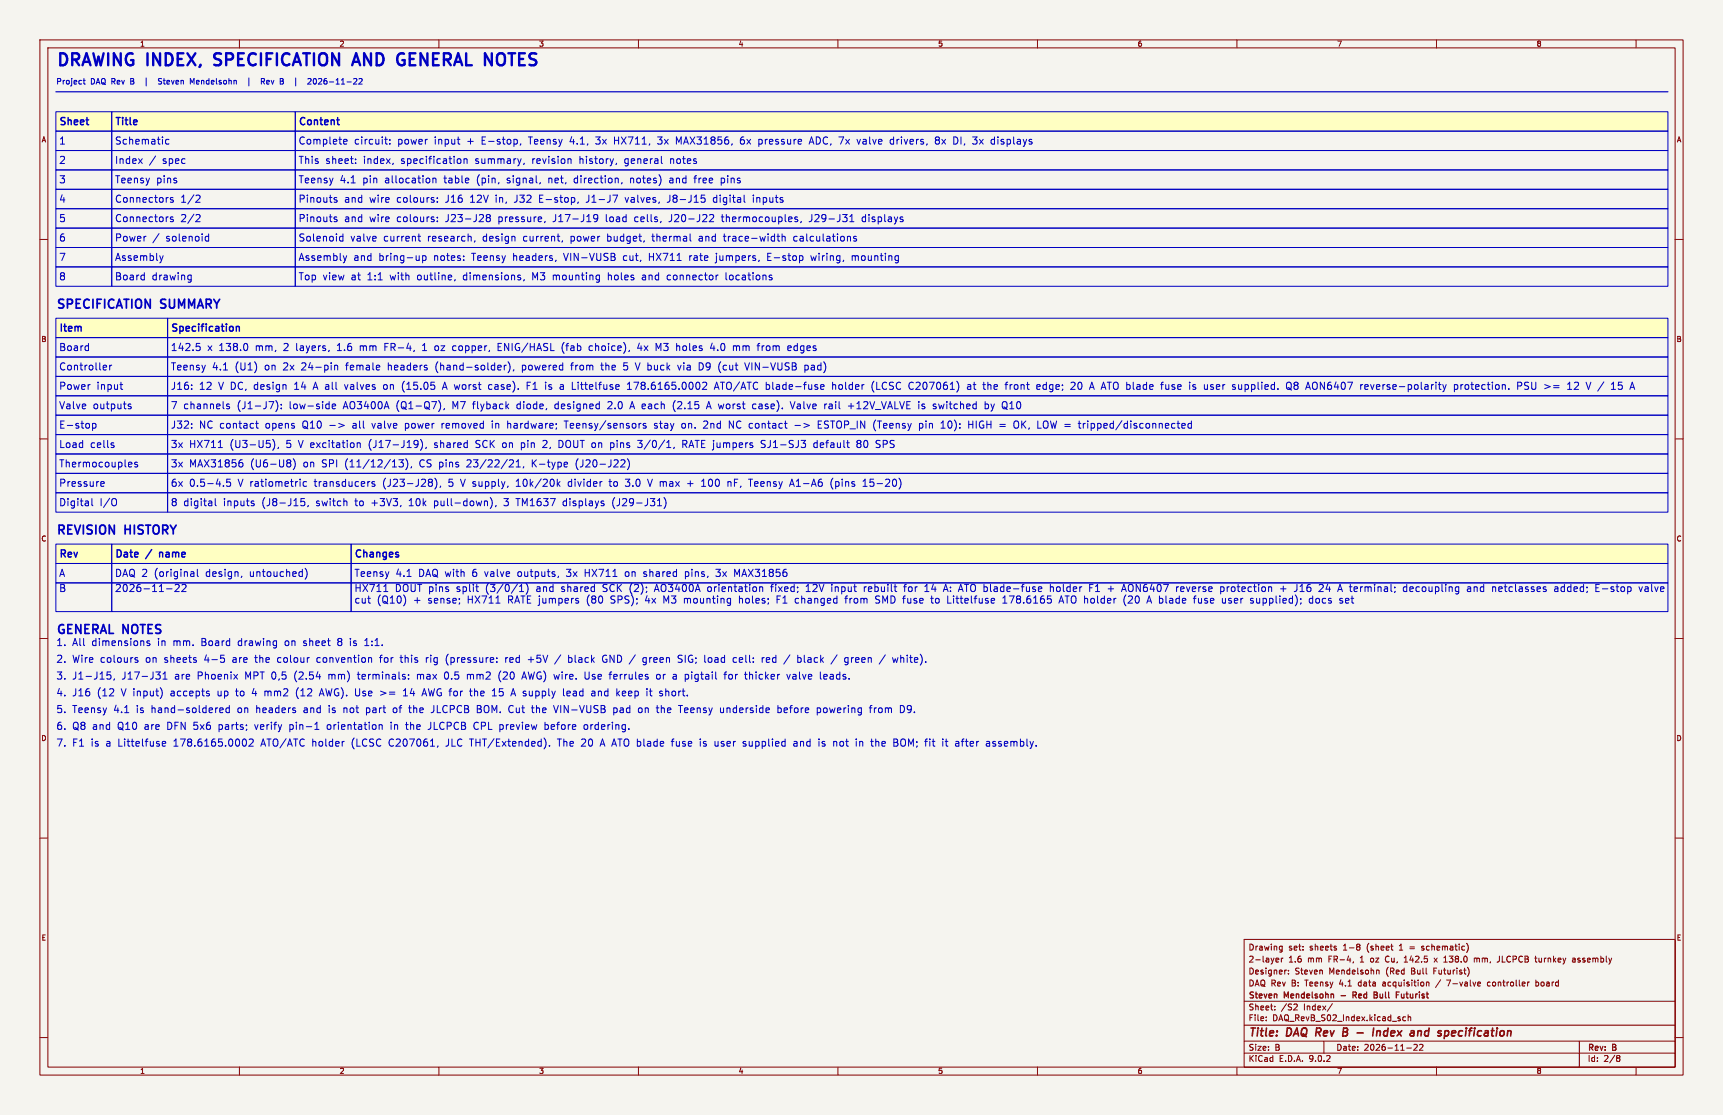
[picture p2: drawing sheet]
<svg xmlns="http://www.w3.org/2000/svg" width="432mm" height="279mm" viewBox="0 0 432 279" stroke-linecap="round" stroke-linejoin="round" font-family="sans-serif">
<defs><g id="words">
<g font-size="4.2" fill="#0000c2">
<text x="14" y="16.7">DRAWING INDEX,</text>
<text x="55.1" y="16.7">SPECIFICATION</text>
<text x="91.2" y="16.7">AND</text>
<text x="103.4" y="16.7">GENERAL NOTES</text>
</g>
<g font-size="3.1" fill="#0000c2">
<text x="14" y="77.5">SPECIFICATION</text>
<text x="40.4" y="77.5">SUMMARY</text>
<text x="14" y="134.1">REVISION</text>
<text x="31.4" y="134.1">HISTORY</text>
<text x="14" y="159">GENERAL NOTES</text>
</g>
<g font-size="2.8" fill="#840000">
<text x="312.8" y="260.3">Title:</text>
<text x="322.5" y="260.3">DAQ Rev</text>
<text x="338.2" y="260.3">B</text>
<text x="347.3" y="260.3">Index</text>
<text x="357.5" y="260.3">and</text>
<text x="365.3" y="260.3">specification</text>
</g>
<g font-size="2.5" fill="#0000c2">
<text x="14.7" y="31.9">Sheet</text>
<text x="28.7" y="31.9">Title</text>
<text x="74.7" y="31.9">Content</text>
<text x="14.7" y="36.4">1</text>
<text x="14.7" y="41.3">2</text>
<text x="28.7" y="36.4">Schematic</text>
<text x="28.7" y="41.3">Index</text>
<text x="40.6" y="41.3">spec</text>
<text x="74.7" y="36.4">Complete</text>
<text x="74.7" y="41.3">This</text>
<text x="81.5" y="41.3">sheet:</text>
<text x="88.7" y="36.4">circuit:</text>
<text x="91" y="41.3">index,</text>
<text x="99.6" y="36.4">power</text>
<text x="100.4" y="41.3">specification</text>
<text x="108.8" y="36.4">input</text>
<text x="117.1" y="36.4">+</text>
<text x="119.1" y="41.3">summary,</text>
<text x="120.8" y="36.4">E-stop,</text>
<text x="132.7" y="36.4">Teensy</text>
<text x="133.5" y="41.3">revision</text>
<text x="143.1" y="36.4">4.1,</text>
<text x="145.4" y="41.3">history,</text>
<text x="149.7" y="36.4">3x</text>
<text x="154.3" y="36.4">HX711,</text>
<text x="156.8" y="41.3">general</text>
<text x="165.4" y="36.4">3x</text>
<text x="168.3" y="41.3">notes</text>
<text x="170.1" y="36.4">MAX31856,</text>
<text x="186.3" y="36.4">6x</text>
<text x="190.9" y="36.4">pressure</text>
<text x="203.9" y="36.4">ADC, 7x</text>
<text x="216" y="36.4">valve</text>
<text x="224.3" y="36.4">drivers,</text>
<text x="235.7" y="36.4">8x</text>
<text x="240.3" y="36.4">DI,</text>
<text x="245.3" y="36.4">3x</text>
<text x="250" y="36.4">displays</text>
<text x="14.7" y="46.1">3</text>
<text x="28.7" y="46.1">Teensy</text>
<text x="39.1" y="46.1">pins</text>
<text x="74.7" y="46.1">Teensy</text>
<text x="85.1" y="46.1">4.1</text>
<text x="90.8" y="46.1">pin</text>
<text x="96.4" y="46.1">allocation</text>
<text x="111.3" y="46.1">table</text>
<text x="119.6" y="46.1">(pin,</text>
<text x="127.2" y="46.1">signal,</text>
<text x="137.7" y="46.1">net,</text>
<text x="144.2" y="46.1">direction,</text>
<text x="158.4" y="46.1">notes)</text>
<text x="168.3" y="46.1">and</text>
<text x="174.7" y="46.1">free</text>
<text x="181.4" y="46.1">pins</text>
<text x="14.7" y="51">4</text>
<text x="28.7" y="51">Connectors</text>
<text x="45.2" y="51">1/2</text>
<text x="74.7" y="51">Pinouts</text>
<text x="86.2" y="51">and</text>
<text x="92.6" y="51">wire</text>
<text x="99.4" y="51">colours:</text>
<text x="111.7" y="51">J16</text>
<text x="118" y="51">12V</text>
<text x="124.4" y="51">in,</text>
<text x="129.2" y="51">J32</text>
<text x="135.5" y="51">E-stop,</text>
<text x="147.4" y="51">J1-J7</text>
<text x="157.3" y="51">valves,</text>
<text x="167.9" y="51">J8-J15</text>
<text x="179.5" y="51">digital</text>
<text x="189.5" y="51">inputs</text>
<text x="14.7" y="55.9">5</text>
<text x="28.7" y="55.9">Connectors</text>
<text x="45.2" y="55.9">2/2</text>
<text x="74.7" y="55.9">Pinouts</text>
<text x="86.2" y="55.9">and</text>
<text x="92.6" y="55.9">wire</text>
<text x="99.4" y="55.9">colours:</text>
<text x="111.7" y="55.9">J23-J28</text>
<text x="125" y="55.9">pressure,</text>
<text x="138.8" y="55.9">J17-J19</text>
<text x="152.1" y="55.9">load</text>
<text x="159.4" y="55.9">cells,</text>
<text x="168.1" y="55.9">J20-J22</text>
<text x="181.4" y="55.9">thermocouples,</text>
<text x="203.5" y="55.9">J29-J31</text>
<text x="216.8" y="55.9">displays</text>
<text x="14.7" y="60.7">6</text>
<text x="14.7" y="65.6">7</text>
<text x="28.7" y="60.7">Power</text>
<text x="28.7" y="65.6">Assembly</text>
<text x="41.5" y="60.7">solenoid</text>
<text x="74.7" y="60.7">Solenoid</text>
<text x="74.7" y="65.6">Assembly</text>
<text x="87.7" y="60.7">valve</text>
<text x="88.5" y="65.6">and</text>
<text x="94.9" y="65.6">bring-up</text>
<text x="96.1" y="60.7">current</text>
<text x="107.1" y="60.7">research,</text>
<text x="108.7" y="65.6">notes:</text>
<text x="118.3" y="65.6">Teensy</text>
<text x="121" y="60.7">design</text>
<text x="128.7" y="65.6">headers,</text>
<text x="131.2" y="60.7">current,</text>
<text x="141.5" y="65.6">VIN-VUSB</text>
<text x="143.2" y="60.7">power</text>
<text x="152.4" y="60.7">budget,</text>
<text x="156.5" y="65.6">cut,</text>
<text x="163" y="65.6">HX711</text>
<text x="163.8" y="60.7">thermal</text>
<text x="173.2" y="65.6">rate</text>
<text x="175.6" y="60.7">and</text>
<text x="180" y="65.6">jumpers,</text>
<text x="182" y="60.7">trace-width</text>
<text x="192.9" y="65.6">E-stop</text>
<text x="199.5" y="60.7">calculations</text>
<text x="204" y="65.6">wiring,</text>
<text x="214.3" y="65.6">mounting</text>
<text x="14.7" y="70.4">8</text>
<text x="28.7" y="70.4">Board</text>
<text x="38" y="70.4">drawing</text>
<text x="74.7" y="70.4">Top</text>
<text x="80.8" y="70.4">view</text>
<text x="87.9" y="70.4">at</text>
<text x="92" y="70.4">1:1</text>
<text x="97.8" y="70.4">with</text>
<text x="104.7" y="70.4">outline,</text>
<text x="116.3" y="70.4">dimensions,</text>
<text x="133.7" y="70.4">M3</text>
<text x="138.9" y="70.4">mounting</text>
<text x="152.8" y="70.4">holes</text>
<text x="161.5" y="70.4">and</text>
<text x="167.8" y="70.4">connector</text>
<text x="182.6" y="70.4">locations</text>
<text x="14.7" y="83.6">Item</text>
<text x="42.7" y="83.6">Specification</text>
<text x="14.7" y="88.2">Board</text>
<text x="42.7" y="88.2">142.5</text>
<text x="51.9" y="88.2">x 138.0</text>
<text x="64" y="88.2">mm,</text>
<text x="71.1" y="88.2">2</text>
<text x="74.3" y="88.2">layers,</text>
<text x="84.7" y="88.2">1.6</text>
<text x="90.4" y="88.2">mm</text>
<text x="96.7" y="88.2">FR-4,</text>
<text x="106.3" y="88.2">1</text>
<text x="109.5" y="88.2">oz</text>
<text x="114.1" y="88.2">copper,</text>
<text x="125.5" y="88.2">ENIG/HASL</text>
<text x="141.6" y="88.2">(fab</text>
<text x="148.5" y="88.2">choice),</text>
<text x="160.8" y="88.2">4x</text>
<text x="165.5" y="88.2">M3</text>
<text x="170.7" y="88.2">holes</text>
<text x="179.4" y="88.2">4.0</text>
<text x="185.1" y="88.2">mm</text>
<text x="191.4" y="88.2">from</text>
<text x="199" y="88.2">edges</text>
<text x="14.7" y="93">Controller</text>
<text x="42.7" y="93">Teensy</text>
<text x="53.1" y="93">4.1</text>
<text x="58.8" y="93">(U1)</text>
<text x="66.3" y="93">on</text>
<text x="71" y="93">2x</text>
<text x="75.7" y="93">24-pin</text>
<text x="86.9" y="93">female</text>
<text x="97.5" y="93">headers</text>
<text x="109.5" y="93">(hand-solder),</text>
<text x="131.3" y="93">powered</text>
<text x="143.7" y="93">from</text>
<text x="151.3" y="93">the</text>
<text x="157" y="93">5</text>
<text x="160.2" y="93">V buck</text>
<text x="170.9" y="93">via</text>
<text x="176.3" y="93">D9</text>
<text x="181.2" y="93">(cut</text>
<text x="188.1" y="93">VIN-VUSB</text>
<text x="203" y="93">pad)</text>
<text x="14.7" y="97.9">Power</text>
<text x="24.1" y="97.9">input</text>
<text x="42.7" y="97.9">J16:</text>
<text x="49.8" y="97.9">12</text>
<text x="54.7" y="97.9">V DC, design</text>
<text x="73.9" y="97.9">14</text>
<text x="78.8" y="97.9">A all</text>
<text x="86.8" y="97.9">valves</text>
<text x="96.5" y="97.9">on</text>
<text x="101.3" y="97.9">(15.05</text>
<text x="111.7" y="97.9">A worst</text>
<text x="123.2" y="97.9">case).</text>
<text x="132.9" y="97.9">F1</text>
<text x="137.7" y="97.9">is</text>
<text x="141.5" y="97.9">a Littelfuse</text>
<text x="158.5" y="97.9">178.6165.0002</text>
<text x="180.6" y="97.9">ATO/ATC</text>
<text x="193.4" y="97.9">blade-fuse</text>
<text x="210.2" y="97.9">holder</text>
<text x="220.1" y="97.9">(LCSC</text>
<text x="229.6" y="97.9">C207061)</text>
<text x="244.3" y="97.9">at</text>
<text x="248.4" y="97.9">the</text>
<text x="254.1" y="97.9">front</text>
<text x="262" y="97.9">edge;</text>
<text x="270.7" y="97.9">20</text>
<text x="275.6" y="97.9">A ATO blade</text>
<text x="293.7" y="97.9">fuse</text>
<text x="300.8" y="97.9">is</text>
<text x="304.6" y="97.9">user</text>
<text x="311.8" y="97.9">supplied.</text>
<text x="325.5" y="97.9">Q8 AON6407</text>
<text x="344.2" y="97.9">reverse-polarity</text>
<text x="367.7" y="97.9">protection.</text>
<text x="383.7" y="97.9">PSU &gt;=</text>
<text x="396.5" y="97.9">12</text>
<text x="401.4" y="97.9">V /</text>
<text x="407.8" y="97.9">15</text>
<text x="14.7" y="102.7">Valve</text>
<text x="14.7" y="107.6">E-stop</text>
<text x="23.2" y="102.7">outputs</text>
<text x="42.7" y="102.7">7</text>
<text x="42.7" y="107.6">J32:</text>
<text x="45.9" y="102.7">channels</text>
<text x="49.8" y="107.6">NC contact</text>
<text x="59.4" y="102.7">(J1-J7):</text>
<text x="66.5" y="107.6">opens</text>
<text x="72.5" y="102.7">low-side</text>
<text x="75.8" y="107.6">Q10</text>
<text x="86.1" y="102.7">AO3400A</text>
<text x="88.5" y="107.6">all</text>
<text x="93.5" y="107.6">valve</text>
<text x="99.4" y="102.7">(Q1-Q7),</text>
<text x="101.8" y="107.6">power</text>
<text x="111.1" y="107.6">removed</text>
<text x="113.6" y="102.7">M7</text>
<text x="118.8" y="102.7">flyback</text>
<text x="123.8" y="107.6">in</text>
<text x="127.8" y="107.6">hardware;</text>
<text x="129.9" y="102.7">diode,</text>
<text x="139.5" y="102.7">designed</text>
<text x="142.3" y="107.6">Teensy/sensors</text>
<text x="152.9" y="102.7">2.0</text>
<text x="158.6" y="102.7">A each</text>
<text x="164.8" y="107.6">stay</text>
<text x="169.4" y="102.7">(2.15</text>
<text x="171.8" y="107.6">on.</text>
<text x="177.4" y="107.6">2nd</text>
<text x="178.1" y="102.7">A worst</text>
<text x="183.8" y="107.6">NC contact</text>
<text x="189.7" y="102.7">case).</text>
<text x="199.4" y="102.7">Valve</text>
<text x="200.5" y="107.6">-&gt;</text>
<text x="206.4" y="107.6">ESTOP_IN (Teensy</text>
<text x="207.9" y="102.7">rail</text>
<text x="213.9" y="102.7">+12V_VALVE</text>
<text x="231.7" y="102.7">is</text>
<text x="231.9" y="107.6">pin</text>
<text x="235.5" y="102.7">switched</text>
<text x="237.5" y="107.6">10):</text>
<text x="244.5" y="107.6">HIGH =</text>
<text x="248.5" y="102.7">by</text>
<text x="253" y="102.7">Q10</text>
<text x="256.1" y="107.6">OK, LOW =</text>
<text x="272.7" y="107.6">tripped/disconnected</text>
<text x="14.7" y="112.5">Load</text>
<text x="22.5" y="112.5">cells</text>
<text x="42.7" y="112.5">3x</text>
<text x="47.3" y="112.5">HX711</text>
<text x="57.6" y="112.5">(U3-U5),</text>
<text x="71.7" y="112.5">5</text>
<text x="74.9" y="112.5">V excitation</text>
<text x="92.6" y="112.5">(J17-J19),</text>
<text x="109.1" y="112.5">shared</text>
<text x="119.6" y="112.5">SCK on</text>
<text x="131.1" y="112.5">pin</text>
<text x="136.7" y="112.5">2,</text>
<text x="140.7" y="112.5">DOUT on</text>
<text x="153.9" y="112.5">pins</text>
<text x="160.9" y="112.5">3/0/1,</text>
<text x="172.1" y="112.5">RATE jumpers</text>
<text x="192" y="112.5">SJ1-SJ3</text>
<text x="205.3" y="112.5">default</text>
<text x="216.2" y="112.5">80</text>
<text x="221.1" y="112.5">SPS</text>
<text x="14.7" y="117.3">Thermocouples</text>
<text x="42.7" y="117.3">3x</text>
<text x="47.3" y="117.3">MAX31856</text>
<text x="62.7" y="117.3">(U6-U8)</text>
<text x="76" y="117.3">on</text>
<text x="80.7" y="117.3">SPI</text>
<text x="86.6" y="117.3">(11/12/13),</text>
<text x="105.3" y="117.3">CS pins</text>
<text x="117.4" y="117.3">23/22/21,</text>
<text x="133.7" y="117.3">K-type</text>
<text x="144.8" y="117.3">(J20-J22)</text>
<text x="14.7" y="122.2">Pressure</text>
<text x="42.7" y="122.2">6x</text>
<text x="47.3" y="122.2">0.5-4.5</text>
<text x="59.6" y="122.2">V ratiometric</text>
<text x="78.8" y="122.2">transducers</text>
<text x="96.1" y="122.2">(J23-J28),</text>
<text x="112.6" y="122.2">5</text>
<text x="115.8" y="122.2">V supply,</text>
<text x="129.8" y="122.2">10k/20k</text>
<text x="142.9" y="122.2">divider</text>
<text x="153.4" y="122.2">to</text>
<text x="157.5" y="122.2">3.0</text>
<text x="163.3" y="122.2">V max</text>
<text x="173.2" y="122.2">+</text>
<text x="176.9" y="122.2">100</text>
<text x="183.6" y="122.2">nF,</text>
<text x="189" y="122.2">Teensy</text>
<text x="199.4" y="122.2">A1-A6</text>
<text x="209.6" y="122.2">(pins</text>
<text x="217.9" y="122.2">15-20)</text>
<text x="14.7" y="127">Digital</text>
<text x="24.9" y="127">I/O</text>
<text x="42.7" y="127">8</text>
<text x="45.9" y="127">digital</text>
<text x="55.9" y="127">inputs</text>
<text x="65.6" y="127">(J8-J15,</text>
<text x="79.3" y="127">switch</text>
<text x="89.1" y="127">to</text>
<text x="93.3" y="127">+3V3,</text>
<text x="102.8" y="127">10k</text>
<text x="109.1" y="127">pull-down),</text>
<text x="126.8" y="127">3</text>
<text x="130" y="127">TM1637</text>
<text x="141.7" y="127">displays</text>
<text x="154.2" y="127">(J29-J31)</text>
<text x="14.7" y="140.2">Rev</text>
<text x="28.7" y="140.2">Date</text>
<text x="36.8" y="140.2">/</text>
<text x="40.8" y="140.2">name</text>
<text x="88.7" y="140.2">Changes</text>
<text x="14.7" y="148.6">B</text>
<text x="14.7" y="144.8">A</text>
<text x="28.7" y="148.6">2026-11-22</text>
<text x="28.7" y="144.8">DAQ 2</text>
<text x="38.6" y="144.8">(original</text>
<text x="51.5" y="144.8">design,</text>
<text x="62.6" y="144.8">untouched)</text>
<text x="88.7" y="144.8">Teensy</text>
<text x="88.7" y="148.6">HX711</text>
<text x="98.9" y="148.6">DOUT pins</text>
<text x="99.1" y="144.8">4.1</text>
<text x="104.8" y="144.8">DAQ with</text>
<text x="114.4" y="148.6">split</text>
<text x="118.4" y="144.8">6</text>
<text x="121.6" y="144.8">valve</text>
<text x="121.7" y="148.6">(3/0/1)</text>
<text x="129.9" y="144.8">outputs,</text>
<text x="134.5" y="148.6">and</text>
<text x="140.9" y="148.6">shared</text>
<text x="142.3" y="144.8">3x</text>
<text x="146.9" y="144.8">HX711</text>
<text x="151.4" y="148.6">SCK (2);</text>
<text x="157.1" y="144.8">on</text>
<text x="161.8" y="144.8">shared</text>
<text x="164.6" y="148.6">AO3400A</text>
<text x="172.3" y="144.8">pins,</text>
<text x="177.9" y="148.6">orientation</text>
<text x="180.2" y="144.8">3x</text>
<text x="184.8" y="144.8">MAX31856</text>
<text x="193.9" y="148.6">fixed;</text>
<text x="202.8" y="148.6">12V</text>
<text x="209.2" y="148.6">input</text>
<text x="217.4" y="148.6">rebuilt</text>
<text x="227.6" y="148.6">for</text>
<text x="232.9" y="148.6">14</text>
<text x="237.8" y="148.6">A: ATO blade-fuse</text>
<text x="264.6" y="148.6">holder</text>
<text x="274.6" y="148.6">F1</text>
<text x="283" y="148.6">AON6407</text>
<text x="296.7" y="148.6">reverse</text>
<text x="307.8" y="148.6">protection</text>
<text x="322.9" y="148.6">+</text>
<text x="326.6" y="148.6">J16</text>
<text x="332.9" y="148.6">24</text>
<text x="337.8" y="148.6">A terminal;</text>
<text x="354.3" y="148.6">decoupling</text>
<text x="370.4" y="148.6">and</text>
<text x="376.7" y="148.6">netclasses</text>
<text x="392.4" y="148.6">added;</text>
<text x="402.8" y="148.6">E-stop</text>
<text x="413.9" y="148.6">valve</text>
<text x="88.7" y="151.5">cut</text>
<text x="94.4" y="151.5">(Q10)</text>
<text x="103.6" y="151.5">+</text>
<text x="107.2" y="151.5">sense;</text>
<text x="117.2" y="151.5">HX711</text>
<text x="127.4" y="151.5">RATE jumpers</text>
<text x="147.3" y="151.5">(80</text>
<text x="153.4" y="151.5">SPS);</text>
<text x="162.2" y="151.5">4x</text>
<text x="166.8" y="151.5">M3</text>
<text x="172.1" y="151.5">mounting</text>
<text x="186" y="151.5">holes;</text>
<text x="195.5" y="151.5">F1</text>
<text x="200.2" y="151.5">changed</text>
<text x="212.9" y="151.5">from</text>
<text x="220.5" y="151.5">SMD fuse</text>
<text x="234.7" y="151.5">to</text>
<text x="238.8" y="151.5">Littelfuse</text>
<text x="252.8" y="151.5">178.6165</text>
<text x="267.1" y="151.5">ATO holder</text>
<text x="283.4" y="151.5">(20</text>
<text x="289.5" y="151.5">A blade</text>
<text x="301.3" y="151.5">fuse</text>
<text x="308.4" y="151.5">user</text>
<text x="315.7" y="151.5">supplied);</text>
<text x="330.5" y="151.5">docs</text>
<text x="338.2" y="151.5">set</text>
<text x="14" y="162">1.</text>
<text x="14" y="166.2">2.</text>
<text x="18" y="162">All</text>
<text x="18" y="166.2">Wire</text>
<text x="22.9" y="162">dimensions</text>
<text x="25.1" y="166.2">colours</text>
<text x="36.5" y="166.2">on</text>
<text x="39.5" y="162">in</text>
<text x="41.2" y="166.2">sheets</text>
<text x="43.4" y="162">mm.</text>
<text x="50.6" y="162">Board</text>
<text x="51.3" y="166.2">4-5</text>
<text x="58.5" y="166.2">are</text>
<text x="59.8" y="162">drawing</text>
<text x="64.2" y="166.2">the</text>
<text x="69.9" y="166.2">colour</text>
<text x="71.7" y="162">on</text>
<text x="76.4" y="162">sheet</text>
<text x="79.8" y="166.2">convention</text>
<text x="85.1" y="162">8</text>
<text x="88.3" y="162">is</text>
<text x="92" y="162">1:1.</text>
<text x="95.8" y="166.2">for</text>
<text x="101" y="166.2">this</text>
<text x="107.5" y="166.2">rig</text>
<text x="112.5" y="166.2">(pressure:</text>
<text x="127.6" y="166.2">red</text>
<text x="133.3" y="166.2">+5V</text>
<text x="143.6" y="166.2">black</text>
<text x="152.3" y="166.2">GND /</text>
<text x="162.6" y="166.2">green</text>
<text x="171.5" y="166.2">SIG; load</text>
<text x="185.5" y="166.2">cell:</text>
<text x="192.8" y="166.2">red</text>
<text x="201.9" y="166.2">black</text>
<text x="210.6" y="166.2">/</text>
<text x="214" y="166.2">green</text>
<text x="222.9" y="166.2">/</text>
<text x="226.2" y="166.2">white).</text>
<text x="14" y="170.4">3.</text>
<text x="18" y="170.4">J1-J15,</text>
<text x="30.5" y="170.4">J17-J31</text>
<text x="43.8" y="170.4">are</text>
<text x="49.5" y="170.4">Phoenix</text>
<text x="61.5" y="170.4">MPT 0,5</text>
<text x="74" y="170.4">(2.54</text>
<text x="82.7" y="170.4">mm)</text>
<text x="90.1" y="170.4">terminals:</text>
<text x="105.1" y="170.4">max</text>
<text x="112" y="170.4">0.5</text>
<text x="117.8" y="170.4">mm2</text>
<text x="125.7" y="170.4">(20</text>
<text x="131.8" y="170.4">AWG) wire.</text>
<text x="147.6" y="170.4">Use</text>
<text x="154" y="170.4">ferrules</text>
<text x="165.8" y="170.4">or</text>
<text x="170" y="170.4">a pigtail</text>
<text x="183.2" y="170.4">for</text>
<text x="188.4" y="170.4">thicker</text>
<text x="199.1" y="170.4">valve</text>
<text x="207.4" y="170.4">leads.</text>
<text x="14" y="178.8">5.</text>
<text x="14" y="174.6">4.</text>
<text x="18" y="178.8">Teensy</text>
<text x="18" y="174.6">J16</text>
<text x="24.3" y="174.6">(12</text>
<text x="28.4" y="178.8">4.1</text>
<text x="30.4" y="174.6">V input)</text>
<text x="34.2" y="178.8">is</text>
<text x="38" y="178.8">hand-soldered</text>
<text x="42.9" y="174.6">accepts</text>
<text x="54.7" y="174.6">up</text>
<text x="59.4" y="174.6">to</text>
<text x="59.7" y="178.8">on</text>
<text x="63.5" y="174.6">4</text>
<text x="64.4" y="178.8">headers</text>
<text x="66.7" y="174.6">mm2</text>
<text x="74.7" y="174.6">(12</text>
<text x="76.4" y="178.8">and</text>
<text x="80.8" y="174.6">AWG). Use</text>
<text x="82.7" y="178.8">is</text>
<text x="86.5" y="178.8">not</text>
<text x="92.3" y="178.8">part</text>
<text x="96.1" y="174.6">&gt;=</text>
<text x="99.2" y="178.8">of</text>
<text x="102" y="174.6">14</text>
<text x="103.3" y="178.8">the</text>
<text x="106.9" y="174.6">AWG for</text>
<text x="108.9" y="178.8">JLCPCB</text>
<text x="119" y="174.6">the</text>
<text x="120.4" y="178.8">BOM. Cut</text>
<text x="124.7" y="174.6">15</text>
<text x="129.6" y="174.6">A supply</text>
<text x="134.4" y="178.8">the</text>
<text x="140.1" y="178.8">VIN-VUSB</text>
<text x="142.7" y="174.6">lead</text>
<text x="149.9" y="174.6">and</text>
<text x="155" y="178.8">pad</text>
<text x="156.3" y="174.6">keep</text>
<text x="161.4" y="178.8">on</text>
<text x="163.9" y="174.6">it</text>
<text x="166.1" y="178.8">the</text>
<text x="167.3" y="174.6">short.</text>
<text x="171.8" y="178.8">Teensy</text>
<text x="182.2" y="178.8">underside</text>
<text x="196.7" y="178.8">before</text>
<text x="206.6" y="178.8">powering</text>
<text x="220" y="178.8">from</text>
<text x="227.6" y="178.8">D9.</text>
<text x="14" y="183">6.</text>
<text x="18" y="183">Q8 and</text>
<text x="29.5" y="183">Q10</text>
<text x="36.2" y="183">are</text>
<text x="42" y="183">DFN 5x6</text>
<text x="55.1" y="183">parts;</text>
<text x="64.2" y="183">verify</text>
<text x="73" y="183">pin-1</text>
<text x="82.5" y="183">orientation</text>
<text x="98.6" y="183">in</text>
<text x="102.5" y="183">the</text>
<text x="108.2" y="183">JLCPCB</text>
<text x="119.7" y="183">CPL preview</text>
<text x="137.6" y="183">before</text>
<text x="147.6" y="183">ordering.</text>
<text x="14" y="187.2">7.</text>
<text x="18" y="187.2">F1</text>
<text x="22.8" y="187.2">is</text>
<text x="26.5" y="187.2">a Littelfuse</text>
<text x="43.6" y="187.2">178.6165.0002</text>
<text x="65.7" y="187.2">ATO/ATC</text>
<text x="78.5" y="187.2">holder</text>
<text x="88.5" y="187.2">(LCSC</text>
<text x="97.9" y="187.2">C207061,</text>
<text x="112.3" y="187.2">JLC THT/Extended).</text>
<text x="140.6" y="187.2">The 20</text>
<text x="151.5" y="187.2">A ATO blade</text>
<text x="169.6" y="187.2">fuse</text>
<text x="176.7" y="187.2">is</text>
<text x="180.5" y="187.2">user</text>
<text x="187.7" y="187.2">supplied</text>
<text x="200.5" y="187.2">and</text>
<text x="206.9" y="187.2">is</text>
<text x="210.6" y="187.2">not</text>
<text x="216.4" y="187.2">in</text>
<text x="220.3" y="187.2">the</text>
<text x="226" y="187.2">BOM; fit</text>
<text x="238.5" y="187.2">it</text>
<text x="241.8" y="187.2">after</text>
<text x="249.6" y="187.2">assembly.</text>
</g>
<g font-size="2.1" fill="#840000">
<text x="312.8" y="238.4">Drawing</text>
<text x="322.9" y="238.4">set:</text>
<text x="328.3" y="238.4">sheets</text>
<text x="336.8" y="238.4">1-8</text>
<text x="342.8" y="238.4">(sheet</text>
<text x="351.1" y="238.4">1</text>
<text x="353.8" y="238.4">=</text>
<text x="357" y="238.4">schematic)</text>
<text x="312.8" y="244.4">Designer:</text>
<text x="312.8" y="241.4">2-layer</text>
<text x="322.9" y="241.4">1.6</text>
<text x="324.5" y="244.4">Steven</text>
<text x="327.8" y="241.4">mm</text>
<text x="333.1" y="241.4">FR-4,</text>
<text x="333.1" y="244.4">Mendelsohn</text>
<text x="341.1" y="241.4">1</text>
<text x="343.9" y="241.4">oz</text>
<text x="347.5" y="244.4">(Red</text>
<text x="347.7" y="241.4">Cu,</text>
<text x="352.6" y="241.4">142.5</text>
<text x="353.9" y="244.4">Bull</text>
<text x="359.7" y="244.4">Futurist)</text>
<text x="360.3" y="241.4">x</text>
<text x="362.9" y="241.4">138.0</text>
<text x="370.6" y="241.4">mm,</text>
<text x="376.6" y="241.4">JLCPCB</text>
<text x="386.3" y="241.4">turnkey</text>
<text x="395.7" y="241.4">assembly</text>
<text x="312.8" y="250.6">Steven</text>
<text x="312.8" y="247.4">DAQ Rev</text>
<text x="321.9" y="250.6">Mendelsohn</text>
<text x="323.7" y="247.4">B:</text>
<text x="327.2" y="247.4">Teensy</text>
<text x="335.9" y="247.4">4.1</text>
<text x="336.7" y="250.6">-</text>
<text x="340.3" y="250.6">Red</text>
<text x="340.8" y="247.4">data</text>
<text x="346.2" y="250.6">Bull</text>
<text x="347" y="247.4">acquisition</text>
<text x="352.4" y="250.6">Futurist</text>
<text x="363.5" y="247.4">7-valve</text>
<text x="373.8" y="247.4">controller</text>
<text x="386" y="247.4">board</text>
<text x="312.8" y="256.1">File:</text>
<text x="312.8" y="253.4">Sheet:</text>
<text x="318.9" y="256.1">DAQ_RevB_S02_Index.kicad_sch</text>
<text x="321" y="253.4">/S2</text>
<text x="326.8" y="253.4">Index/</text>
<text x="312.8" y="263.5">Size:</text>
<text x="319.5" y="263.5">B</text>
<text x="334.8" y="263.5">Date:</text>
<text x="341.8" y="263.5">2026-11-22</text>
<text x="397.8" y="263.7">Rev:</text>
<text x="404.2" y="263.7">B</text>
<text x="312.8" y="266.3">KiCad</text>
<text x="320.5" y="266.3">E.D.A.</text>
<text x="328.1" y="266.3">9.0.2</text>
<text x="397.8" y="266.3">Id:</text>
<text x="401.9" y="266.3">2/8</text>
</g>
<g font-size="1.9" fill="#0000c2">
<text x="14" y="21.2">Project</text>
<text x="22.6" y="21.2">DAQ Rev</text>
<text x="32.9" y="21.2">B</text>
<text x="36.8" y="21.2">|</text>
<text x="40.6" y="21.2">Steven</text>
<text x="48.7" y="21.2">Mendelsohn</text>
<text x="67.2" y="21.2">Rev</text>
<text x="79.8" y="21.2">2026-11-22</text>
</g>
<g font-size="1.8" fill="#840000">
<text x="35" y="11.9">1</text>
<text x="85" y="11.9">2</text>
<text x="135" y="11.9">3</text>
<text x="185" y="11.9">4</text>
<text x="235" y="11.9">5</text>
<text x="285" y="11.9">6</text>
<text x="335" y="11.9">7</text>
<text x="385" y="11.9">8</text>
<text x="10.3" y="35.9">A</text>
<text x="420.1" y="35.9">A</text>
<text x="10.3" y="85.9">B</text>
<text x="420.1" y="85.9">B</text>
<text x="10.3" y="135.9">C</text>
<text x="420.1" y="135.9">C</text>
<text x="10.3" y="185.9">D</text>
<text x="420.1" y="185.9">D</text>
<text x="10.3" y="235.9">E</text>
<text x="420.1" y="235.9">E</text>
<text x="35" y="269.3">1</text>
<text x="85" y="269.3">2</text>
<text x="135" y="269.3">3</text>
<text x="185" y="269.3">4</text>
<text x="235" y="269.3">5</text>
<text x="285" y="269.3">6</text>
<text x="335" y="269.3">7</text>
<text x="385" y="269.3">8</text>
</g>
</g></defs>
<path d="M0 0h431.8v279.4h-431.8z" fill="#f5f4ef" stroke="#f5f4ef" stroke-width=".25"/>
<g fill="none" stroke="#840000" stroke-width=".25">
<path d="M10 10h411.8v259.4h-411.8zM12 12h407.8v255.4h-407.8zM60 10v2M110 10v2M160 10v2M210 10v2M260 10v2M310 10v2M360 10v2M410 10v2M10 60h2M419.8 60h2"/>
<path d="M10 110h2M419.8 110h2M10 160h2M419.8 160h2M10 210h2M419.8 210h2M311.8 235.4h108v32h-108zM320.9 237.1l.4 .1M321.3 237.1v1.2l-.3 .3M321.3 238l-.4 .1M340.3 236.6l.4 .1 .1 .2-.3 .3M340.3 237.2h.2"/>
<path d="M340.5 237.2l.3 .2v.4l-.1 .2-.4 .1M352.2 239.8l-.3 .2M356.3 238l.1 .1M356.3 237.2v.3M362 239.9l.3-.3v1.5M367.6 236.4a1.76 1.76 0 0 1 0 2.2M375.8 239.6l-.1 1.3-.5 .2M10 260h2M311.8 256.9h108M311.8 250.9h108M317.3 255.6v.2M317.3 254.9v.1"/>
<path d="M319.5 252.9v.2M319.5 252.2v.1M319.8 241h.6M319.8 240.2l.5-.1 .2 .3-.7 .2M321.1 240.1v1M321.5 240.1l-.4 .3M322.3 243.1h.1M322.9 243.9v.2M322.9 243.2v.1M324.5 251.6l.5 .1 .1 .3-.9 1.1h.9M333.9 251.5l-1.3 1.9M339.2 241l-.2 .3"/>
<path d="M345 243.2h.5l.1 .9M351.9 241.1h.9M352.3 254.9l-.5-.1-.3 .3 .2 .6h.6M352.9 254.9h.6v.9M352.9 254.3v1.5M357.5 246.2h.5l.1 .9M359.4 240.1l.8 1M360.2 240.1l-.8 1M361 245.5l-1.2 1.9M361.8 241.1h.9M362.5 245.6h1M367.8 242.4a1.76 1.76 0 0 1 0 2.2"/>
<path d="M369.5 240.1v1M370 240.2h-.5M370.8 246.1l.2 .3-.7 .2M371 247l-.2 .1M373.3 246.1l-.4 .1-.1 .2v.5l.5 .2M383.3 246.1l-.3 .1M384.9 246.2h.6M384.9 247h.6M384.9 245.6v1.5M394.1 240.2h.6l.1 .9M394.8 240.4l-.8 .3 .3 .4 .5-.1M419.8 260h2"/>
<path d="M60 267.4v2M110 267.4v2M160 267.4v2M210 267.4v2M260 267.4v2M310 267.4v2M311.8 263.9h108M311.8 260.9h108M331.8 260.9v3M352.5 262.6h1.2M354.3 261.8l.6-.1 .3 .4-.9 1.1h.9M355.8 261.8l.5-.1 .3 .4-.9 1.1h.9"/>
<path d="M360 267.4v2M395.8 260.9v6.5M405.4 264.5l.4 .1 .2 .2-.3 .3M405.4 265.1h.3M405.7 265.1l.2 .2 .1 .4-.2 .2-.4 .1M410 267.4v2"/>
</g>
<path d="M336.6 258.6h.7M336.7 257.6h.7M337.3 258.6l.3 .1M337.4 259.5l-.9 .1M337.5 258.5l-.2 .1M340.1 258.8h1.5M344.3 257.6l-.3 2M345.1 258.5l.3-.2 .5 .1-.1 1.2M345.1 258.3l-.1 1.3M355.7 258.3l.5 .1v.2l-.1 1M364.6 258.3l-.6 .1-.2 .9 .2 .3 .6-.1M364.8 258.7l-1 .2" fill="none" stroke="#840000" stroke-width=".4"/>
<path d="M339.4 249.4l.5 .7M339.8 248.6h-.7v1.5M339.8 249.3l-.7 .1M344.9 248.6l.2 .3-.2 .4 .2 .1 .1 .4-.3 .3h-.5M351.2 249.1l.1 .9 .6-.1" fill="none" stroke="#840000" stroke-width=".3"/>
<g fill="#ffffc2">
<path d="M88 136.3h330v4.9h-330z"/>
<path d="M28 136.3h60v4.9h-60z"/>
<path d="M14 136.3h14v4.9h-14z"/>
<path d="M14 79.7h28v4.9h-28z"/>
<path d="M42 79.7h376v4.9h-376z"/>
<path d="M28 28h46v4.9h-46z"/>
<path d="M14 28h14v4.9h-14z"/>
<path d="M74 28h344v4.9h-344z"/>
</g>
<path d="M14 23h404" fill="none" stroke="#0000c2" stroke-width=".3"/>
<g fill="none" stroke="#0000c2" stroke-width=".25">
<path d="M21 19.7v1.2l.4 .2M40.3 19.7h-.3l-.3 .2 .1 .4 .4 .1M62.4 19.5v2M74.1 19.5v2M77.2 19.8l.5-.1 .3 .4-.9 1h.9M79.2 19.9l-.2-.2a.75 .75 0 0 0-.5 .7 .75 .75 0 0 0 .5 .7l.2-.3M90.2 19.7h.4l.2 .4-.9 1h.9M14 28h14v4.9h-14zM14 32.9h14v4.8h-14zM14 37.7h14v4.9h-14zM20.8 20.1h.6M28 28h46v4.9h-46z"/>
<path d="M28 32.9h46v4.8h-46zM28 37.7h46v4.9h-46zM39 39.1l-1.5 2.3M39.7 21l.5 .1M42.3 35l-.5-.1-.3 .4 .2 .7h.6M48.2 20.7l-.5-1v1.4M65.5 20.4l.7-.1v-.5l-.7-.1v1.4M65.8 20.4l.5 .7M74 32.9h344v4.8h-344zM74 37.7h344v4.9h-344zM74 28h344v4.9h-344zM86.2 35l.5-.1 .3 .4-.9 .2"/>
<path d="M86.2 36h.7M89.1 39.9v.1M96.4 34.9h.7M96.7 34.3v1.6l.4 .2M97.7 35.9v.2M97.7 35v.2M114.6 34.9h.7M114.9 39.8l.4 .1 .2 .2-.1 .7-.5 .2M115.1 36.1h.2M116.3 39.9l.2-.1 .5 .1 .1 1.1M116.3 39.8v1.2M129.3 34.9l.4 .4v.5l-.4 .3"/>
<path d="M130.5 36l-.2 .4M142.6 39.8l.5 .2v1M190.2 34.9v1.8M190.2 36l.1 .1M190.3 34.9l-.1 .1M202.9 35.6h.9M203.4 34.3l-.6 1.8M214.8 34.9l.4 1.2M223.8 34.9l-.5 .1-.2 .3 .1 .6 .6 .2M234.7 35.1l-.2 .2-.1 .5 .2 .2 .5 .1M234.7 35.1h.4M235.1 34.3l-.5 .1-.2 .3 .3 .4"/>
<path d="M239 34.3l.7 .1M239.7 36l-.7 .1M243.7 34.3h1.2l-.6 .7 .4 .1M244.7 36l-.7 .1M248.7 34.9l.5 .1M249.2 36l-.5 .1M14 52.3h14v4.9h-14zM14 57.2h14v4.8h-14zM14 42.6h14v4.8h-14zM14 47.4h14v4.9h-14zM28 57.2h46v4.8h-46zM28 52.3h46v4.9h-46z"/>
<path d="M28 42.6h46v4.8h-46zM28 47.4h46v4.9h-46zM39.9 58.5l-1.6 2.3M43.4 54.4h-.5l-.2 .2 .1 .3 .6 .1v.5h-.7M43.4 49.6l-.5-.1-.2 .3 .1 .2 .6 .2v.4h-.7M49.4 53.8h.6l.1 .5-1.1 1.3h1.1M49.4 48.9l.6 .1 .1 .4-1.1 1.3h1.1M52.3 58.6v1.8M52.3 59.3l-.5-.1-.3 .2M74 42.6h344v4.8h-344zM74 47.4h344v4.9h-344zM74 52.3h344v4.9h-344z"/>
<path d="M74 57.2h344v4.8h-344zM83.8 50l.6 .2 .1 .2-.3 .3-.5-.1M83.8 54.9l.6 .1 .1 .3-.3 .3-.5-.1M83.8 54.4h.6M83.8 49.6h.6M85.9 59.3l-.5-.1-.2 .2M85.9 58.6v1.8M88 45.8h1M89.1 40.8v.2M98.5 40.9l-.1 .3M104.7 59.2h.7M105 58.6v1.6l.4 .2"/>
<path d="M108.5 44.6v1.2M108.5 44.8l.2-.2 .5 .1 .1 1.1M109.6 50.5v.2M109.6 49.6v.2M109.6 54.4v.2M109.6 55.4v.2M122.2 54.5l-.3 .4v.5l.3 .2 .5-.1 .2-.3-.1-.5-.3-.2M122.2 54.5l-.3-.3 .3-.4h.5l.2 .3-.4 .4M122.2 54.5h.3M131.4 40.9l-.2 .3M135.4 45.7l-.2 .4M136.6 55.5l-.2 .3"/>
<path d="M144.9 50.6l-.2 .4M149.8 54.5l-.3 .4h-.4l-.3-.4 .1-.7h.6l.2 .1a1.19 1.19 0 0 1-.4 1.7h-.4M153.6 48.9h1.2l-.8 1.8M154.5 40.9l-.2 .3M155.9 45.7l-.2 .4M165.8 40.9l.2 .1M172.9 58.6v1.6l.3 .2M175.8 48.9h.8M175.9 49.6h.5l.3 .3-.2 .7-.6 .1M177.8 53.9l.7-.1 .4 .5-1.2 1.3h1.2M188.8 48.9v.2M188.8 49.5v1.2"/>
<path d="M194.7 59.2h.7M195 58.6v1.6l.4 .2M196 59.4l.3-.2 .4 .1 .1 1.1M196 58.6v1.8M199.2 54.7l.7 .5-.2 .4-.5-.1M199.9 54.4h-.5l-.2 .2M200.8 55.5l-.2 .3M213 55.6h1M213 54.3l.5-.5v1.8M214.6 59.3l-.4-.1-.3 .3 .1 .2 .6 .2v.4h-.7M14 62h14v4.9h-14zM14 66.9h14v4.8h-14z"/>
<path d="M14 79.7h28v4.9h-28zM28 62h46v4.9h-46zM28 66.9h46v4.8h-46zM36 68.9l.2 .1M36.2 68.3v1.8M36.2 70l-.2 .1M40 64.1l.5 1.2M40.5 65.3l-.2 .4M40.9 64.1l-.4 1.2M42 79.7h376v4.9h-376zM47.4 68.9l.5 .1M47.9 68.9v1.5l-.2 .2-.4 .1"/>
<path d="M47.9 70l-.5 .1M51.5 60.2l.3 .2 .5-.1M74 62h344v4.9h-344zM74 66.9h344v4.8h-344zM85.2 60.2l.2 .2 .5-.1M86 64.1l.5 1.2M86.5 65.3l-.2 .4M86.9 64.1l-.4 1.2M105.1 64.1v1.2M105.1 65.1l-.3 .2M105.9 64.2l.5-.1 .4 .3-.2 .8h-.7M105.9 64.1v1.8"/>
<path d="M114.1 70l-.2 .4M116.2 65.1v.2M116.2 64.2v.1M119 60.3l-.1 .4M130.3 69.5l.2 .3-.2 .3M130.3 68.9l.1 .1M131.4 70l-.2 .4M139.3 65.2l-.1 .3M141 60.3l-.2 .4M149.7 68.9l.5 .1M150.2 70l-.5 .1M150.2 68.9v1.5l-.3 .3"/>
<path d="M154.1 64.5v.6M180 68.9l-.4 .1M190.3 65.2l-.1 .2M193.3 69.5l.2 .3-.2 .3M193.3 68.9l.1 .1M200.9 64.1l.3 .3v.5l-.3 .4M213.6 64.1v1.2M213.7 64.2h-.1M14 84.6h28v4.9h-28zM14 89.5h28v4.8h-28zM14 94.3h28v4.9h-28zM14 99.2h28v4.8h-28z"/>
<path d="M22 86.7h.2M22.2 86.1v1.8M22.2 87.8l-.2 .1M26.1 91.5l.5 .1 .1 .3-.8 .2M26.6 92.6l-.5 .1M27.5 91.5v1.2M28 91.5l-.5 .4M30.1 96.4h.6M30.3 97.3l.4 .3M42 84.6h376v4.9h-376zM42 89.5h376v4.8h-376zM42 94.3h376v4.9h-376z"/>
<path d="M42 99.2h376v4.8h-376zM48 97.4v.2M48 96.5v.1M49.2 86.1h.9M49.4 86.7h.4l.4 .4-.2 .7-.6 .1M56 92.7h1M61.8 86.1l.3 .6-.3 1.1M82.5 87.8l-.2 .3M83.9 91.7l.2-.2 .4 .1 .1 1.1M83.9 91.5v1.2M103.8 87.8l-.1 .3M122.5 96.5v.9"/>
<path d="M126.4 91.5v1.2M126.9 91.5l-.5 .4M127.3 90.7a2.06 2.06 0 0 1 0 2.7M128.8 92.6l-.2 .4M132.1 96.6h.6M133 95.8h-.9v1.8M136.7 95.8v.1M136.7 96.4v1.2M140.9 86.6v1.2M140.9 96.4l-.5 .1M141 96.9h-.4l-.3 .2 .1 .4 .6 .1M147.8 86.7l-.2 .3 .2 .8"/>
<path d="M157.2 97.6h1.1M157.2 96.3l.5-.5v1.8M159.2 90.9l.6 1.8M160.2 86l-.4 1.3h1.1M165 87.3l-.6-1.2v1.8M169.8 91.5l.5 1.2M170.1 86.7h-.4M175.7 90.9h-.5v1.8h.5M176.1 95.9l.7-.1 .3 .5-1.1 1.3h1.1M178.5 86l-.4 1.3h1.1M179 97.6l.6-1.8 .6 1.8M179.2 97.1h.8"/>
<path d="M180.2 92.6l.3 .7M180.5 90.7l-.3 .7M183.8 86.7v1.2M184.5 86.7h-.4l-.3 .1M186.6 90.9l.6 1.8 .6-1.8M189.7 86.7h.7M190.4 86.1l-.4 .2M192.2 96.4l.5 .1M192.7 97.5l-.5 .1M198.3 86.9l-.3-.2h-.3l-.3 .2 .1 .9h.7M198.3 87.1l-.9 .2M201.7 92.6h.7"/>
<path d="M201.7 91.6h.7M201.7 91.5v1.8M205.9 96.4l.5 .1 .1 .3-.8 .2M206.4 97.5l-.5 .1M208.7 96.5l.2-.1 .4 .1 .1 1.1M208.7 95.8v1.8M219 95.5a2.06 2.06 0 0 0 0 2.8M228.4 95.8l.4 .1M228.8 97.5l-.4 .1M242.5 96.5h.7l.1 1.1M243.3 96.8l-.6 .1-.3 .2 .3 .5 .6-.1M247.6 95.8v1.8"/>
<path d="M247.7 96.5h-.1M253.1 96.4v1.2M253.3 96.5l-.2 .2M259.9 96.5l.5-.1 .3 .4-.9 .2M259.9 97.5h.7M268.7 95.8l.6 .1 .1 .4-1.1 1.3h1.1M292.1 96.4l.1 1.1 .5 .1 .2-.2M299.2 96.4l.4 .1M299.2 97l.4 .1 .1 .2-.3 .3h-.3M303.4 97.5h.7M303.4 96.7l.7 .4M304.1 96.5l-.5-.1-.2 .2"/>
<path d="M310.4 96.4l.1 1.1h.6M322.5 96l.3-.2a.6 .6 0 0 1 .8 .6v.6a.6 .6 0 0 1-.4 .6 .6 .6 0 0 1-.7-.3M322.7 97.1l1 .6M324.6 96.5l-.2 .2-.1 .5 .2 .3 .5 .1M324.6 96.5h.4M325 95.8l-.5 .1-.2 .2 .3 .4M342.3 96.4l.5 .1 .1 .3-.9 .2M342.8 97.5l-.5 .1M362.4 96.4l-.4 1.2M364.5 96.5l.5-.1 .3 .3-.1 .8h-.7M364.5 96.4v1.8M366.1 96.4v1.2"/>
<path d="M366.6 96.4l-.5 .3M380.3 96.7l.9-.1 .2-.2-.1-.5-1-.1v1.8M383.1 97.2l-.4 .4-.6-.1M383.1 95.9l-.7-.1-.3 .3 .1 .4 .7 .3 .2 .3M394.6 95.9l.7-.1 .3 .5-1.1 1.3h1.1M401.9 95.7l-1.5 2.3M405.6 95.8h.9M405.8 96.5h.4l.4 .3-.2 .7-.6 .1M14 104h28v4.9h-28zM14 108.9h28v4.9h-28zM14 113.8h28v4.8h-28zM14 118.6h28v4.9h-28z"/>
<path d="M23.2 106.1v1.8M23.2 106.2l.5-.1 .4 .3-.2 .8h-.7M28.1 111.6h.4l.1 .3-.3 .3h-.3M28.1 111h.4M32.2 101.7l.6 .2 .1 .3-.3 .2-.5-.1M32.2 101.3h.6M32.5 115.8l.5 .1 .1 .3-.9 .2M33 116.9l-.5 .1M34.4 115.9l-.4-.1-.3 .3 .1 .2 .6 .2v.4h-.7M42 118.6h376v4.9h-376zM42 113.8h376v4.8h-376zM42 104h376v4.9h-376z"/>
<path d="M42 108.9h376v4.9h-376zM48 107.1v.2M48 106.2v.2M54.7 112.2h1M57.5 101.3l-.5-.1-.2 .3 .1 .2 .6 .2v.4h-.7M60.2 115.9l.5 .1 .2 .2-.1 .6-.6 .2M60.4 115.2h.3M64.1 106.1h.6M64.3 105.5v1.5l.4 .3M67.4 100.6h1.2l-.8 1.8M68.3 110.1a2.06 2.06 0 0 1 0 2.7M69.1 100.4a2.06 2.06 0 0 1 0 2.7"/>
<path d="M69.8 112.1l-.2 .3M70.5 101.3v.2M70.5 102.3v.1M72.2 115.2l.5 .1 .2 .3-.4 .4M72.2 116h.3M72.5 116l.3 .2 .1 .5-.2 .2-.5 .1M73.5 115a2.06 2.06 0 0 1 0 2.7M82.3 101.2l.2 .1M82.5 100.6v1.8M82.5 102.3l-.2 .1M82.7 106.6h1.3M83.3 101.8l.8-.1-.1-.4-.5-.1-.2 .3v.8h.7"/>
<path d="M84.9 106.1l1.4 .5-1.4 .5M89.5 111.1l.3-.1h.4l.1 1.2M89.5 111v1.2M98.3 117h1.1M100 115.2h1.1l-.6 .7 .5 .2v.7l-.3 .2-.7-.2M101.7 115a2.06 2.06 0 0 1 0 2.7M103.1 116.9l-.1 .4M104.4 110.4l.3 .1a1.46 1.46 0 0 1-.3 1.6M104.8 111.1l-.4 .4M105.4 110.1a2.06 2.06 0 0 1 0 2.7M106.8 112.1l-.1 .3M109 119.8a2.06 2.06 0 0 1 0 2.8"/>
<path d="M109.9 100.4a2.06 2.06 0 0 1 0 2.7M111.4 102.3l-.2 .4M128.3 115.2l.4 .4-.1 .4-1 1h1.1M129.4 117h1M129.4 115.7l.5-.5v1.8M131.3 116.9l-.2 .4M141.4 105.5h1M141.6 115.8l.5 .1 .1 .3-.8 .2M142.1 116.9l-.5 .1M153 111v1.8M153 112.1l.2 .1M153.2 111h-.2"/>
<path d="M155.9 115.2l.6 .1 .1 .4-1.1 1.3h1.1M157.2 115a2.06 2.06 0 0 1 0 2.7M159.8 112l.8 .2M159.8 110.4h1.1M161.9 106.2l-.5-.1-.2 .3 .1 .2 .6 .2v.4h-.7M164 107.2l.2 .1M164.1 106.2v.4M167.1 112.2h1M168.8 101.1v1.2M169 112.1l-.2 .3M171 106.2l-.1 .2 .1 .8M171.1 111.3h.7"/>
<path d="M171.8 110.4h-.7v1.8M176.6 105.5l-.3 .2M177.2 101.9h.9M177.3 106.3l-1 1h1.1M177.6 100.6l-.6 1.8M182.8 107.3v-1.8l1 1.8M188.9 101.2l-.3 .4v.5l.3 .3M190.7 112.1l.7 .1M191.5 110.4h-.4l-.4 .3 .2 .4 .5 .2M198 100.6l.6 1.8M199.2 106.6h1.4M204.6 111h-.5l-.2 .3 .1 .7 .6 .2"/>
<path d="M205.1 106.4h.6M205.9 105.5h-.8v1.8h.8M206.7 101.2v1.2M207.2 101.2l-.5 .4M208.7 119.8a2.06 2.06 0 0 0 0 2.8M212.6 101.7h1.4M215.1 111.1l-.4 .4 .1 .5 .3 .2 .5-.1M215.1 111.1h.3M215.4 111.1l.2 .1M215.6 110.4h-.5l-.3 .1-.1 .3 .4 .3M215.6 111l-.2 .1M219.7 110.4h.9"/>
<path d="M219.7 111.1l.7 .3M220.4 112.1l-.6 .1M230.3 100.6v.2M230.3 101.2v1.2M230.4 106.2l.5-.1 .4 .3M230.4 106.1v1.8M231.3 107l-.4 .3-.5-.1M234.1 101.8l.4 .1 .1 .3-.2 .2h-.4M234.1 101.2l.4 .1M235.8 107.3h1.1M235.8 106l.5-.5v1.8M242.8 106.4h1"/>
<path d="M242.8 105.5v1.8M246.9 101.3l.5-.1 .3 .4-.1 .7h-.7M246.9 100.6v1.8M251.9 102.1l.4 .4M251.9 100.6l.4 .3M252.3 102.2l-.4 .2M254.5 105.5a.6 .6 0 0 1 .8 .6v.6a.6 .6 0 0 1-.8 .6M271.5 106.1v1.2M271.8 106.1l-.3 .3M296.4 106.1l.5 .1 .1 .3-.8 .2M296.9 107.2l-.5 .1M298.6 106.2l-.5-.1-.4 .3 .2 .8h.7"/>
<path d="M298.6 105.5v1.8M14 136.3h14v4.9h-14zM14 123.5h28v4.8h-28zM23 124.9v1.6l.3 .2M25.3 121.8h.7M25.3 120.8l.6-.1 .2 .4-.8 .2M28 136.3h60v4.9h-60zM28.9 125a1.28 1.28 0 0 1 0 1.6M42 123.5h376v4.8h-376zM53.9 124.9v1.6l.3 .2M56 121.7v.2M57.7 120.1h-.8l-.1 .8 .2-.1h.6l.2 .3-.1 .6-.2 .2-.7-.2"/>
<path d="M63.2 126.1l.4 .1 .1 .3-.2 .2h-.4M63.2 125.5l.4 .1M75.2 120.1v.1M75.2 120.7v1.2M76.3 124.9h-.8l-.1 .9 .2-.2 .6 .1 .2 .3-.1 .6-.2 .1-.7-.1M76.8 120.8l-.5-.1-.3 .3 .1 .8h.7M77.3 126.6l-.2 .4M86.9 125.6v1.1M88 136.3h330v4.9h-330zM93.9 120.8l-.4-.1-.3 .2 .1 .3 .6 .2v.4h-.7M107.7 120.1l.5 .1 .2 .2-.4 .4M107.7 120.8h.3"/>
<path d="M108 120.8l.3 .2 .1 .5-.2 .3-.5 .1M110.4 121.8l-.1 .3M121.9 125.5l.3 .3v.9M122.9 124.7a2.06 2.06 0 0 1 0 2.7M124.3 126.6l-.2 .4M139.7 120.1v1.8M139.8 121.2l.5 .7M140.3 120.7l-.6 .7M156.7 121.7l.1 .1M156.7 120.1h1.1M162.3 120.1l.6 1.8M164.8 126.7h1"/>
<path d="M166.4 124.7a2.06 2.06 0 0 1 0 2.7M172.3 121.2h1.4M175.8 121.9h1.1M176.3 120.1l-.5 .5M182.4 120.7v1.2M182.9 120.7l-.5 .1M187.6 120.1h1M188.1 120.1v1.8M197.9 121.9l.6-1.8 .6 1.8M198 121.4h.9M216.3 121.9h1M216.3 120.6l.5-.5v1.8"/>
<path d="M14 146.1h14v7.2h-14zM14 141.2h14v4.9h-14zM28 146.1h60v7.2h-60zM28 141.2h60v4.9h-60zM41.7 147.6h1.4M43.9 146.6l.7-.2 .3 .6-1.1 1.2h1.1M45.6 146.6l.7-.2 .3 .6-1.1 1.2h1.1M48 143.3h.3l.3 .2v1M48.6 144.4l-.6 .1M48.6 143.7l-.6 .1M49.5 142.7v1.5l.2 .3M60.6 144.4l-.2 .3"/>
<path d="M76.5 142.4a2.06 2.06 0 0 1 0 2.7M88 141.2h330v4.9h-330zM88 146.1h330v7.2h-330zM96.2 148.2h1M101.6 149.8l.1 .8-.3 .9M102 144.5h1M119.2 147h.7M119.6 148.2h.3M124.3 151.1h1M130.2 148.2h1M130.2 147l.5-.6v1.8M131.8 146.2a2.09 2.09 0 0 1 .1 2.6"/>
<path d="M140 144.4l-.2 .3M144.8 150.5l.2 .3-.2 .3M144.8 149.9l.1 .1M179.4 142.7h1.1M179.4 144.3l.1 .1M184.7 143.9l-.6-1.2v1.8M190.4 147.2l.2-.2 .5 .1v1.1M190.4 147v1.2M194.7 150.2h.6M194.7 149.3v1.8M199.5 150l-.2 .3 .2 .7M202 148.2h1.1"/>
<path d="M202.2 146.9l-.2 .1M208.5 146.4v.2M208.5 147v1.2M212 149.6v1.5M216.6 147v1.2M216.8 147.1l-.2 .3M219.4 151l.7 .1M219.5 149.5v.5l.6 .3M226.5 147h.6M227 146.4l-.3 .3v1.5M231.8 148.2h1M232.3 146.4l-.5 .6"/>
<path d="M233.2 149.9h.7M233.5 149.3v1.6l.4 .2M236.6 147.7h.8M237 146.4l-.6 1.8M237.5 151.1h.9M251.3 151.1h1M251.3 149.8l.5-.5v1.8M260.3 148.2h.7M260.3 147.1l.5-.1 .3 .5-.9 .1M263.2 147.2l.5-.2 .3 .3M263.2 146.4v1.8M265.4 151.1l.6-1.8 .6 1.8"/>
<path d="M265.5 150.6h.9M273.1 147.3h.6M273.9 146.4h-.8v1.8M277.7 147.6h1.4M278.4 146.9v1.3M281.1 148.2l.6-1.8 .6 1.8M281.2 147.7h.9M282.2 149.1a2.06 2.06 0 0 0 0 2.7M287.4 151.1l.6-1.8 .6 1.8M287.6 150.6h.8M294.9 147v1.2M295.4 147l-.5 .4"/>
<path d="M296.1 147l-.2 .3v.7l.2 .2M296.7 147.5l-.8 .1M299.1 149.9h.6M299.4 149.4l-.1 .2M300.3 149.9v1l.3 .2M305.9 147.1l.5-.1 .4 .4-.2 .8h-.7M305.9 147v1.8M307.1 151l-.5 .1M307.1 149.9v1.2M320.9 147.6h1.4M321.6 146.9v1.3M329 150l-.5-.1-.4 .4 .2 .7h.7"/>
<path d="M329 149.3v1.8M331.3 146.4l.3 .4-.1 .4-1 1h1.1M337.5 149.9l-.3 .3v.7l.3 .2M338.1 150.4l-.9 .1M352.5 147.1l-.5-.1-.3 .4 .2 .8h.6M352.5 146.4v1.8M353.6 147l-.3 .3v.7l.3 .2M354.2 147.5l-.9 .1M367.8 147.1h.7l.1 1.1M368.6 147.5l-.6 .1-.3 .2 .3 .4h.6M369.4 147v1.2M369.7 147l-.3 .2"/>
<path d="M376.2 147h-.3l-.3 .3 .1 .9h.5M376.5 147.5l-.9 .1M389.7 147.1h.6l.1 1.1M390.4 147.5l-.6 .1-.2 .2 .2 .4h.6M391.9 147l-.5 .1-.2 .3 .1 .7 .6 .1M399.9 148.2h.9M399.9 146.4h.9M401.6 147.6h1.3M410.7 147l.5 1.2 .4-1.2M412.3 147.1l.5-.1 .3 .3M413.1 147.5l-.6 .1-.3 .2 .3 .4h.6M26.9 168.4h.8"/>
<path d="M26.9 169.2l.6-.1 .3 .3-.2 .7h-.7M28.7 170.1l-.2 .3M33.9 164.9h.6M33.9 165.3l.6 .2 .1 .2-.3 .3-.5-.1M37.5 160.7l-.4-.1-.3 .2 .1 .3 .6 .2v.4h-.7M39 168.4h1.2l-.6 .7 .5 .1 .1 .6-.4 .4h-.5M40.2 172.4a2.12 2.12 0 0 1 0 2.6M40.8 170.2h1.1M40.8 168.9l.6-.5v1.8M52.2 173.8l.3 .2-.3 .4M52.2 173.2l.2 .1M55.1 178l.8-.2-.1-.3-.5-.1-.2 .2 .1 .9h.6"/>
<path d="M55.3 164.2h.9M55.5 164.9h.4l.4 .3-.2 .7-.6 .1M57.5 177.5l-.5-.1-.4 .3 .2 .8h.7M57.5 176.8v1.8M58.6 169l.9 1.2M59.5 169l-.9 1.2M91.4 161.8h1M91.6 160.4l-.2 .1M92.6 164.8l.5 .2v1M101.1 174.4h1M101.4 172.8l-.3 .3M102.4 170v.2"/>
<path d="M102.4 169.1v.1M102.4 177.4h.7M105.9 173.9h.9M106.3 172.6l-.6 1.8M108 178.6h.2M111.9 164.7v1.2M117.6 173.2h.7M117.9 172.6v1.5l.4 .3M119.6 177.6h.6M120.2 176.8h-.6v1.8h.7M123.4 173.1l.5-.5v1.8M123.4 174.4h1"/>
<path d="M124.5 165.8v.2M124.5 164.9v.1M125.1 168.9v1.2M126.7 164.8v1.2M126.9 164.9l-.2 .2M128 174.4l.6-1.8 .6 1.8M128.2 173.9h.8M130.9 169.7h.9M131.4 168.4l-.6 1.8M132.4 165.3h1.4M133.2 177.4h.6M133.4 176.8v1.5l.3 .3"/>
<path d="M138.7 176.8l.6 1.8M140.5 164.1l-1.5 2.3M141.2 172.6v1.5l.3 .3M142.5 165.9l.5 .1M142.5 164.2v1.8M143 164.8l-.5 .1M146.6 168.4v1.4l.2 .3 .5 .1M148.3 173.3h.7l.1 1.1M149.1 173.6l-.6 .1-.3 .3 .3 .4 .6-.1M151.6 164.2a.97 .97 0 0 0-.6 .9 .97 .97 0 0 0 .6 .9M152.6 169h.7M153.3 168.4l-.4 .2"/>
<path d="M153.8 178.5l.5 .1M153.8 177.4v1.8M154.3 177.4l-.5 .1M154.8 173.7l.5 .7M155.3 173.2l-.7 .7M160.8 177.5l-.5-.1-.3 .3 .2 .8h.6M161.9 166.4l-.3 .2-.4-.1M162 164.9l-.6-.1-.3 .3 .2 .8h.7M162.7 173.2h.7M163 172.6v1.5l.2 .3M164.4 177.4h.7M164.8 178.5l.3 .1"/>
<path d="M165.1 169l-.4 .1-.2 .2 .1 .7 .5 .2M166 173.9v.4M168.9 170.2h.4M168.9 169l.5 .1M168.9 169.5h.4M169.9 165.9h.9M170 176.8h1M170.5 176.8v1.8M171 164.3l-.7-.1-.4 .3 .2 .5 .7 .2M181.3 178.4l-.5 .2M181.3 177.4v1.2M181.4 169h.7"/>
<path d="M182.1 168.4l-.4 .2v1.6M184.6 164.9l-.5-.1-.4 .3 .2 .8h.7M186.6 169h.6M186.9 170.1l.3 .1M191 164.8v1.2M191.5 164.8l-.5 .3M192.3 164.8l-.3 .2v.7l.3 .3M192.9 165.2l-.9 .2M195 176.8v1.8M195 177.5l.5-.1 .3 .3-.2 .8h-.6M197.2 169l.4 1.2 .4-1.2M198 164.1l-1.6 2.3"/>
<path d="M199.9 164.2v1.8M199.9 164.9l.5-.1 .4 .3-.2 .8h-.7M204.8 177.5l.5-.1 .4 .3-.2 .8h-.7M204.8 177.4v1.8M205.7 170.1l.1 .1M206.7 169l-.3 .2v.7l.3 .3M207.3 169.4l-.9 .2M209.8 164.1l-1.6 2.3M212 164.8l.5 .1M212.5 164.8v1.4l-.3 .4M212.5 165.9l-.5 .1M217.8 177.4h.7"/>
<path d="M218.5 176.8l-.4 .2v1.6M219.1 177.4v1.2M219.2 177.6l-.1 .1M221.9 164.1l-1.6 2.3M225 164.8l-.3 1.2-.3-.9M225.6 176.8a.91 .91 0 0 1 1.1 .9 .91 .91 0 0 1-1.1 .9M40.7 186.4l.8-.2-.1-.3-.5-.1-.2 .2 .1 .9h.6M61 185.3l.2-.1a.96 .96 0 0 1 .6 .9 .96 .96 0 0 1-.6 .9l-.2-.1M62.4 185.4l.7-.2 .4 .5-1.1 1.3h1.1M78.9 182.8h1M78.9 181.5l.5-.5v1.8M95 181.6v1.2"/>
<path d="M95 181.8l.3-.2 .4 .1 .1 1.1M101.6 181.6h.7M107.3 182.8h.1M109.8 186.9l-.2 .3M118.9 181.2l-.1 .6 .1 .7M136.6 181v1.8M136.6 182.7l.5 .1M136.8 185.7v1.2M137.1 181.6l-.5 .1M137.7 186.8v.2M139.7 185.2h1M147 181.6l-.5 .1-.1 .2v.7l.6 .2"/>
<path d="M150.6 186.5h.8M151 185.2l-.6 1.8M168.2 185.8h.7M168.9 185.2l-.4 .2v1.6M175.5 185.2v.2M175.5 185.8v1.2M179.3 186.9h.6M186.2 186.1l.8 .5M186.9 185.9l-.4-.1-.3 .2M187 186.7l-.3 .3-.5-.1M199 185.9l.5-.1 .3 .2M199.8 186.2l-.6 .1-.3 .3 .3 .4 .6-.1"/>
<path d="M206 186.9l.2 .1M206.3 185.8l-.3 .2 .3 .4M209.4 185.8l.3 .2v1M215.4 185.8v1.2M215.7 185.8l-.3 .2M219.5 185.2v1.8M219.6 185.9l-.1 .1M224 185.2l.9 .2 .1 .3-.4 .3M224 186h.6M224.6 186l.4 .4v.4l-1 .2M236.9 185.8h.7M237.1 185.2v1.5l.5 .3"/>
<path d="M240.9 185.8h.7M247.4 185.8h.4l.2 .2v1M248 186.9l-.6 .1M248 186.2l-.6 .1M248.8 186.9l.2 .1M248.9 185.9v.4"/>
</g>
<path d="M84.4 30h.7M84.9 31.2h.2M59.2 81.8v1.2M59.2 82l.3-.2 .4 .1 .1 1.1M40 138.4v1.2M40.1 138.5l-.1 .1" fill="none" stroke="#0000c2" stroke-width=".36"/>
<path d="M53.7 16.2l.4 .2M53.8 13.6l-.1 .3 .1 .6M88.3 16.4l1-3 1 3M88.5 15.5h1.5" fill="none" stroke="#0000c2" stroke-width=".6"/>
<use href="#words"/>
</svg>
